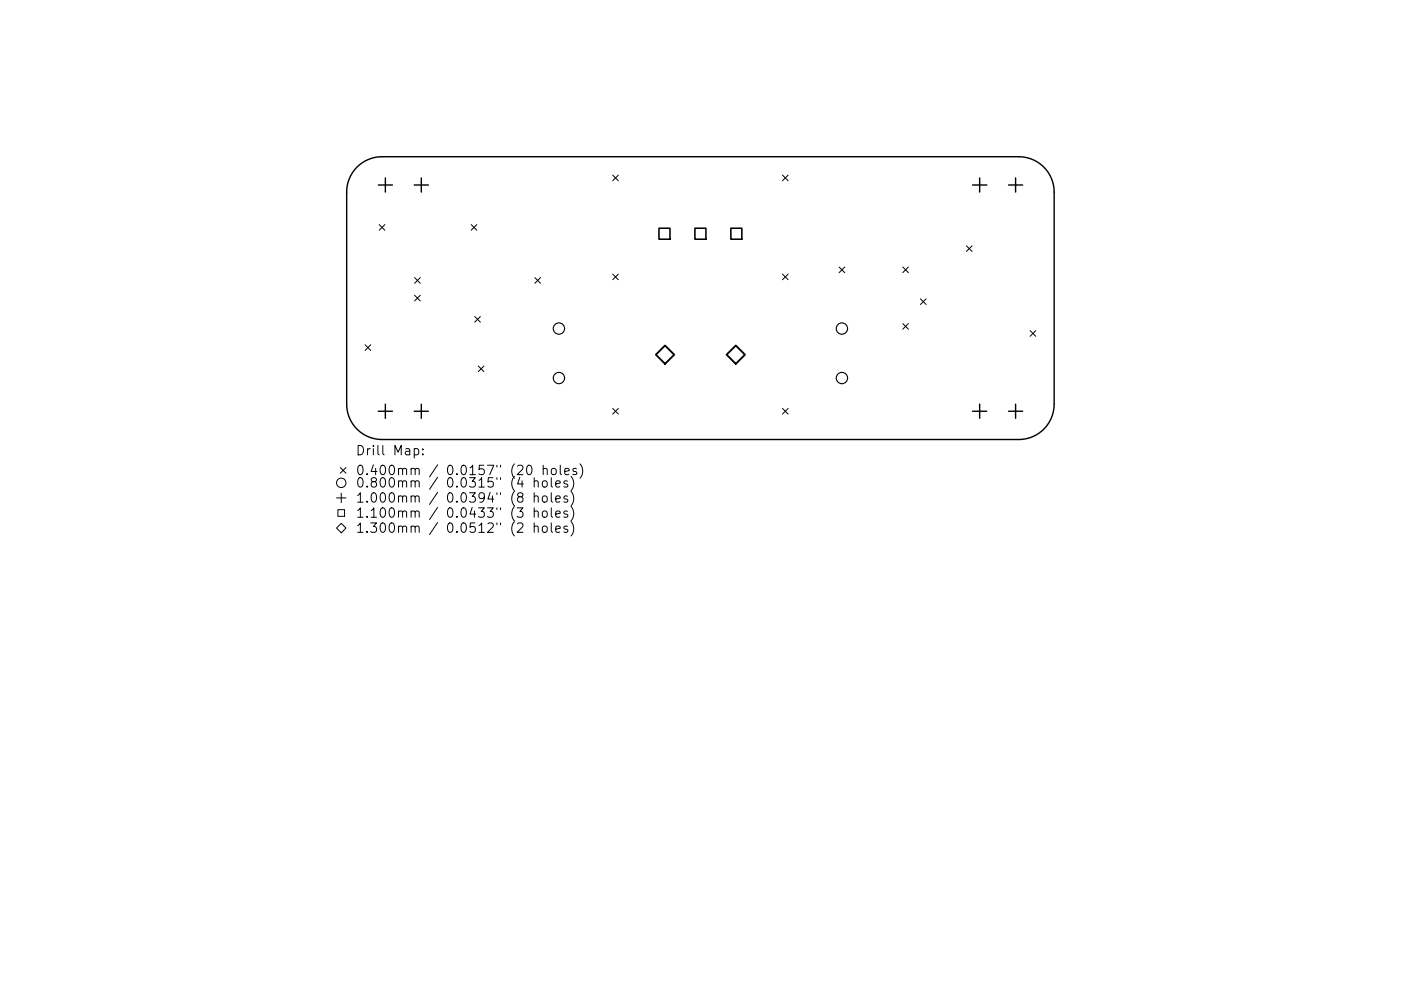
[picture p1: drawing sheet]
<svg xmlns="http://www.w3.org/2000/svg" width="297mm" height="210mm" viewBox="0 0 297 210" stroke-linecap="round" stroke-linejoin="round" font-family="sans-serif">
<defs><g id="words">
<g font-size="2.8">
<text x="75.4" y="96.6">Drill Map:</text>
<text x="75.4" y="100.8">0.400mm / 0.0157&quot; (20 holes)</text>
<text x="75.4" y="103.4">0.800mm / 0.0315&quot; (4 holes)</text>
<text x="75.4" y="106.6">1.000mm / 0.0394&quot; (8 holes)</text>
<text x="75.4" y="109.8">1.100mm / 0.0433&quot; (3 holes)</text>
<text x="75.4" y="113">1.300mm / 0.0512&quot; (2 holes)</text>
</g>
</g></defs>
<g fill="none" stroke="#000" stroke-width=".3">
<path d="M75.7 35.4a7.5 7.5 0 0 1 5.3-2.1h135a7.5 7.5 0 0 1 7.5 7.5v45a7.5 7.5 0 0 1-7.5 7.5h-135a7.5 7.5 0 0 1-7.5-7.5v-45a7.5 7.5 0 0 1 2.2-5.4zM80.2 39.3h3M81.7 37.8v3M87.8 39.3h3M89.3 37.8v3M206.2 39.3h3M207.7 37.8v3M213.8 39.3h3M215.3 37.8v3M80.2 87.3h3M81.7 85.8v3M87.8 87.3h3"/>
<path d="M89.3 85.8v3M206.2 87.3h3M207.7 85.8v3M213.8 87.3h3M215.3 85.8v3"/>
</g>
<g fill="none" stroke="#000" stroke-width=".21">
<path d="M129.9 37.2l1.2 1.2M131.1 37.2l-1.2 1.2M165.9 37.2l1.2 1.2M167.1 37.2l-1.2 1.2M80.4 47.7l1.2 1.2M81.6 47.7l-1.2 1.2M87.9 58.9l1.2 1.2M89.1 58.9l-1.2 1.2M99.9 47.7l1.2 1.2M101.1 47.7l-1.2 1.2M113.4 58.9l1.2 1.2M114.6 58.9l-1.2 1.2"/>
<path d="M129.9 58.2l1.2 1.2M131.1 58.2l-1.2 1.2M165.9 58.2l1.2 1.2M167.1 58.2l-1.2 1.2M177.9 56.7l1.2 1.2M179.1 56.7l-1.2 1.2M191.4 56.7l1.2 1.2M192.6 56.7l-1.2 1.2M204.9 52.2l1.2 1.2M206.1 52.2l-1.2 1.2M77.4 73.2l1.2 1.2M78.6 73.2l-1.2 1.2"/>
<path d="M87.9 62.7l1.2 1.2M89.1 62.7l-1.2 1.2M100.7 67.2l1.2 1.2M101.4 77.7l1.2 1.2M101.9 67.2l-1.2 1.2M102.6 77.7l-1.2 1.2M191.4 68.7l1.2 1.2M192.6 68.7l-1.2 1.2M195.2 63.4l1.2 1.2M196.4 63.4l-1.2 1.2M218.4 70.2l1.2 1.2M219.6 70.2l-1.2 1.2"/>
<path d="M72.2 99.2l1.2 1.2M73.4 99.2l-1.2 1.2M87.8 95.3l.6-.1 .4 .4v.5l-.2 .3h-.8M89.6 96.3v.2M89.6 95.3v.2M111.8 98.9l.5-.2a1.25 1.25 0 0 1 0 2l-.4-.1-.2-.3-.1-.8zM115.2 99.6a.5 .5 0 0 1 .8 .1v1M115.2 98.7v2M117 99.6a.54 .54 0 0 1 .5-.2 .54 .54 0 0 1 .4 .4v.5a.54 .54 0 0 1-.5 .4 .54 .54 0 0 1-.5-.4zM118.8 98.7v1.7l.3 .3M122.2 99.5l-.5-.1-.2 .3v.2l.7 .2v.5h-.7M123 98.4a2.29 2.29 0 0 1 0 3.1"/>
<path d="M129.9 86.7l1.2 1.2M131.1 86.7l-1.2 1.2M165.9 86.7l1.2 1.2M167.1 86.7l-1.2 1.2M71.4 112l1-1 1 1-1 1zM71.4 105.6h2M71.6 108.1h1.5v1.4h-1.5zM72.4 104.6v2M113.3 102.2a.5 .5 0 0 1 .8 .1v1M113.3 105.4a.5 .5 0 0 1 .8 .1v1M113.3 108.6a.5 .5 0 0 1 .8 .1v1M113.3 111.8a.5 .5 0 0 1 .8 .1v1"/>
<path d="M113.3 101.3v2M113.3 104.5v2M113.3 107.7v2M113.3 110.9v2M115.1 102.2a.54 .54 0 0 1 .5-.2 .54 .54 0 0 1 .4 .4l-.1 .8-.5 .1-.4-.3zM115.1 105.4a.54 .54 0 0 1 .5-.2 .54 .54 0 0 1 .4 .4v.6a.54 .54 0 0 1-.5 .4 .54 .54 0 0 1-.5-.4zM115.1 108.6a.54 .54 0 0 1 .5-.2 .54 .54 0 0 1 .4 .4v.6a.54 .54 0 0 1-.5 .4 .54 .54 0 0 1-.5-.4zM115.1 111.8a.54 .54 0 0 1 .5-.2 .54 .54 0 0 1 .4 .4v.6a.54 .54 0 0 1-.5 .4 .54 .54 0 0 1-.5-.4zM116.9 101.3v1.8l.3 .2M116.9 104.5v1.8l.3 .2M116.9 107.7v1.8l.3 .2M116.9 110.9v1.8l.3 .2"/>
<path d="M117.8 102.7l1-.2-.1-.4-.6-.1-.3 .3 .1 .9h.8M117.8 105.9l1-.2-.1-.4-.6-.1-.3 .3 .1 1h.8M117.8 109.1l1-.2-.1-.4-.6-.1-.3 .3 .1 .9h.8M117.8 112.3l1-.2-.1-.4-.6-.1-.3 .3 .1 1h.8M119.7 100l1-.2-.1-.3-.6-.1-.3 .3 .1 .9h.8M120.3 102.1l-.5-.1-.3 .3 .1 .3 .7 .2v.4h-.8M120.3 105.3l-.5-.1-.3 .3 .1 .3 .7 .2v.5h-.8M120.3 108.5l-.5-.1-.3 .3 .1 .3 .7 .2v.4h-.8M120.3 111.7l-.5-.1-.3 .3 .1 .3 .7 .2v.5h-.8M121.1 101.1a2.29 2.29 0 0 1 0 3M121.1 104.3a2.29 2.29 0 0 1 0 3M121.1 107.5a2.29 2.29 0 0 1 0 3"/>
<path d="M121.1 110.7a2.29 2.29 0 0 1 0 3"/>
<circle cx="72.4" cy="102.4" r="1"/>
</g>
<g fill="none" stroke="#000" stroke-width=".24">
<circle cx="118.5" cy="69.7" r="1.2"/>
<circle cx="178.5" cy="69.7" r="1.2"/>
<circle cx="118.5" cy="80.2" r="1.2"/>
<circle cx="178.5" cy="80.2" r="1.2"/>
</g>
<path d="M139.7 48.4h2.3v2.4h-2.3zM147.3 48.4h2.4v2.4h-2.4zM155 48.4h2.3v2.4h-2.3z" fill="none" stroke="#000" stroke-width=".33"/>
<path d="M139.1 75.3l1.9-2 2 2-2 1.9zM154.1 75.3l1.9-2 2 2-2 1.9z" fill="none" stroke="#000" stroke-width=".39"/>
<use href="#words"/>
</svg>
